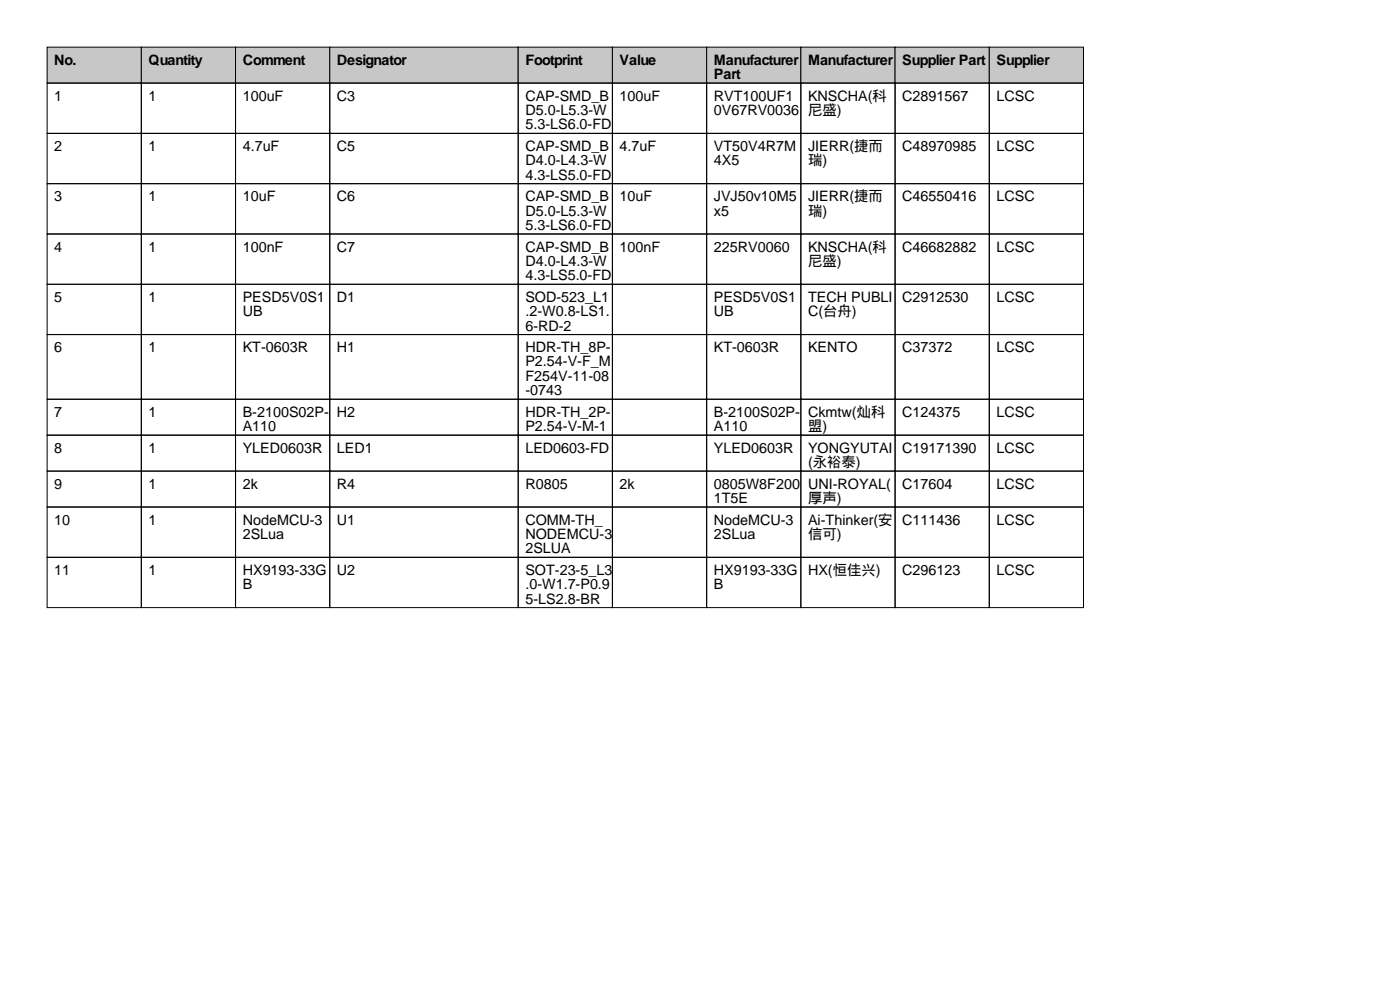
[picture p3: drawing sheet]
<svg xmlns="http://www.w3.org/2000/svg" width="297mm" height="210mm" viewBox="0 0 297 210" stroke-linecap="round" stroke-linejoin="round" font-family="sans-serif">
<defs><g id="words">
<g font-size="3">
<text x="11.5" y="13.7">No.</text>
<text x="31.5" y="13.7">Quantity</text>
<text x="51.5" y="13.7">Comment</text>
<text x="71.5" y="13.7">Designator</text>
<text x="111.5" y="13.7">Footprint</text>
<text x="131.5" y="13.7">Value</text>
<text x="151.5" y="13.7">Manufacturer</text>
<text x="151.5" y="16.8">Part</text>
<text x="171.5" y="13.7">Manufacturer</text>
<text x="191.5" y="13.7">Supplier Part</text>
<text x="211.5" y="13.7">Supplier</text>
<text x="11.5" y="21.3">1</text>
<text x="31.5" y="21.3">1</text>
<text x="51.5" y="21.3">100uF</text>
<text x="71.5" y="21.3">C3</text>
<text x="111.5" y="21.3">CAP-SMD_B</text>
<text x="131.5" y="21.3">100uF</text>
<text x="151.5" y="21.3">RVT100UF1</text>
<text x="171.5" y="21.3">KNSCHA(科</text>
<text x="191.5" y="21.3">C2891567</text>
<text x="211.5" y="21.3">LCSC</text>
<text x="111.5" y="24.4">D5.0-L5.3-W</text>
<text x="111.5" y="27.4">5.3-LS6.0-FD</text>
<text x="151.5" y="24.4">0V67RV0036</text>
<text x="171.5" y="24.4">尼盛)</text>
<text x="11.5" y="32">2</text>
<text x="31.5" y="32">1</text>
<text x="51.5" y="32">4.7uF</text>
<text x="71.5" y="32">C5</text>
<text x="111.5" y="32">CAP-SMD_B</text>
<text x="111.5" y="35.1">D4.0-L4.3-W</text>
<text x="131.5" y="32">4.7uF</text>
<text x="151.5" y="32">VT50V4R7M</text>
<text x="151.5" y="35.1">4X5</text>
<text x="171.5" y="32">JIERR(捷而</text>
<text x="171.5" y="35.1">瑞)</text>
<text x="191.5" y="32">C48970985</text>
<text x="211.5" y="32">LCSC</text>
<text x="111.5" y="38.1">4.3-LS5.0-FD</text>
<text x="11.5" y="42.7">3</text>
<text x="31.5" y="42.7">1</text>
<text x="51.5" y="42.7">10uF</text>
<text x="71.5" y="42.7">C6</text>
<text x="111.5" y="42.7">CAP-SMD_B</text>
<text x="111.5" y="45.7">D5.0-L5.3-W</text>
<text x="131.5" y="42.7">10uF</text>
<text x="151.5" y="42.7">JVJ50v10M5</text>
<text x="151.5" y="45.7">x5</text>
<text x="171.5" y="42.7">JIERR(捷而</text>
<text x="171.5" y="45.7">瑞)</text>
<text x="191.5" y="42.7">C46550416</text>
<text x="211.5" y="42.7">LCSC</text>
<text x="11.5" y="53.3">4</text>
<text x="31.5" y="53.3">1</text>
<text x="51.5" y="53.3">100nF</text>
<text x="71.5" y="53.3">C7</text>
<text x="111.5" y="48.8">5.3-LS6.0-FD</text>
<text x="111.5" y="53.3">CAP-SMD_B</text>
<text x="131.5" y="53.3">100nF</text>
<text x="151.5" y="53.3">225RV0060</text>
<text x="171.5" y="53.3">KNSCHA(科</text>
<text x="191.5" y="53.3">C46682882</text>
<text x="211.5" y="53.3">LCSC</text>
<text x="111.5" y="56.4">D4.0-L4.3-W</text>
<text x="111.5" y="59.4">4.3-LS5.0-FD</text>
<text x="171.5" y="56.4">尼盛)</text>
<text x="11.5" y="64">5</text>
<text x="31.5" y="64">1</text>
<text x="51.5" y="64">PESD5V0S1</text>
<text x="71.5" y="64">D1</text>
<text x="111.5" y="64">SOD-523_L1</text>
<text x="151.5" y="64">PESD5V0S1</text>
<text x="171.5" y="64">TECH PUBLI</text>
<text x="191.5" y="64">C2912530</text>
<text x="211.5" y="64">LCSC</text>
<text x="51.5" y="67.1">UB</text>
<text x="111.5" y="67.1">.2-W0.8-LS1.</text>
<text x="111.5" y="70.1">6-RD-2</text>
<text x="151.5" y="67.1">UB</text>
<text x="171.5" y="67.1">C(台舟)</text>
<text x="11.5" y="74.7">6</text>
<text x="31.5" y="74.7">1</text>
<text x="51.5" y="74.7">KT-0603R</text>
<text x="71.5" y="74.7">H1</text>
<text x="111.5" y="74.7">HDR-TH_8P-</text>
<text x="111.5" y="77.7">P2.54-V-F_M</text>
<text x="151.5" y="74.7">KT-0603R</text>
<text x="171.5" y="74.7">KENTO</text>
<text x="191.5" y="74.7">C37372</text>
<text x="211.5" y="74.7">LCSC</text>
<text x="111.5" y="80.8">F254V-11-08</text>
<text x="111.5" y="83.8">-0743</text>
<text x="11.5" y="88.4">7</text>
<text x="31.5" y="88.4">1</text>
<text x="51.5" y="88.4">B-2100S02P-</text>
<text x="71.5" y="88.4">H2</text>
<text x="111.5" y="88.4">HDR-TH_2P-</text>
<text x="151.5" y="88.4">B-2100S02P-</text>
<text x="171.5" y="88.4">Ckmtw(灿科</text>
<text x="191.5" y="88.4">C124375</text>
<text x="211.5" y="88.4">LCSC</text>
<text x="51.5" y="91.4">A110</text>
<text x="111.5" y="91.4">P2.54-V-M-1</text>
<text x="151.5" y="91.4">A110</text>
<text x="171.5" y="91.4">盟)</text>
<text x="11.5" y="96">8</text>
<text x="31.5" y="96">1</text>
<text x="51.5" y="96">YLED0603R</text>
<text x="71.5" y="96">LED1</text>
<text x="111.5" y="96">LED0603-FD</text>
<text x="151.5" y="96">YLED0603R</text>
<text x="171.5" y="96">YONGYUTAI</text>
<text x="171.5" y="99.1">(永裕泰)</text>
<text x="191.5" y="96">C19171390</text>
<text x="211.5" y="96">LCSC</text>
<text x="11.5" y="103.6">9</text>
<text x="31.5" y="103.6">1</text>
<text x="51.5" y="103.6">2k</text>
<text x="71.5" y="103.6">R4</text>
<text x="111.5" y="103.6">R0805</text>
<text x="131.5" y="103.6">2k</text>
<text x="151.5" y="103.6">0805W8F200</text>
<text x="151.5" y="106.7">1T5E</text>
<text x="171.5" y="103.6">UNI-ROYAL(</text>
<text x="171.5" y="106.7">厚声)</text>
<text x="191.5" y="103.6">C17604</text>
<text x="211.5" y="103.6">LCSC</text>
<text x="11.5" y="111.3">10</text>
<text x="31.5" y="111.3">1</text>
<text x="51.5" y="111.3">NodeMCU-3</text>
<text x="71.5" y="111.3">U1</text>
<text x="111.5" y="111.3">COMM-TH_</text>
<text x="151.5" y="111.3">NodeMCU-3</text>
<text x="171.5" y="111.3">Ai-Thinker(安</text>
<text x="191.5" y="111.3">C111436</text>
<text x="211.5" y="111.3">LCSC</text>
<text x="51.5" y="114.3">2SLua</text>
<text x="111.5" y="114.3">NODEMCU-3</text>
<text x="111.5" y="117.4">2SLUA</text>
<text x="151.5" y="114.3">2SLua</text>
<text x="171.5" y="114.3">信可)</text>
<text x="11.5" y="121.9">11</text>
<text x="31.5" y="121.9">1</text>
<text x="51.5" y="121.9">HX9193-33G</text>
<text x="51.5" y="125">B</text>
<text x="71.5" y="121.9">U2</text>
<text x="111.5" y="121.9">SOT-23-5_L3</text>
<text x="111.5" y="125">.0-W1.7-P0.9</text>
<text x="151.5" y="121.9">HX9193-33G</text>
<text x="151.5" y="125">B</text>
<text x="171.5" y="121.9">HX(恒佳兴)</text>
<text x="191.5" y="121.9">C296123</text>
<text x="211.5" y="121.9">LCSC</text>
<text x="111.5" y="128">5-LS2.8-BR</text>
</g>
</g></defs>
<g fill="#c7c7c7" stroke="#000" stroke-width=".21">
<path d="M10 10h20v7.6h-20z"/>
<path d="M30 10h20v7.6h-20z"/>
<path d="M50 10h20v7.6h-20z"/>
<path d="M70 10h40v7.6h-40z"/>
<path d="M110 10h20v7.6h-20z"/>
<path d="M130 10h20v7.6h-20z"/>
<path d="M150 10h20v7.6h-20z"/>
<path d="M170 10h20v7.6h-20z"/>
<path d="M190 10h20v7.6h-20z"/>
<path d="M210 10h20v7.6h-20z"/>
</g>
<g fill="none" stroke="#000" stroke-width=".21">
<path d="M10 17.6h20v10.7h-20zM30 17.6h20v10.7h-20zM50 17.6h20v10.7h-20zM70 17.6h40v10.7h-40zM110 17.6h20v10.7h-20zM130 17.6h20v10.7h-20zM150 17.6h20v10.7h-20zM170 17.6h20v10.7h-20zM190 17.6h20v10.7h-20zM210 17.6h20v10.7h-20zM10 28.3h20v10.7h-20zM10 39h20v10.6h-20z"/>
<path d="M30 28.3h20v10.7h-20zM30 39h20v10.6h-20zM50 28.3h20v10.7h-20zM50 39h20v10.6h-20zM70 28.3h40v10.7h-40zM70 39h40v10.6h-40zM110 28.3h20v10.7h-20zM110 39h20v10.6h-20zM130 28.3h20v10.7h-20zM130 39h20v10.6h-20zM150 28.3h20v10.7h-20zM150 39h20v10.6h-20z"/>
<path d="M170 28.3h20v10.7h-20zM170 39h20v10.6h-20zM190 28.3h20v10.7h-20zM190 39h20v10.6h-20zM210 28.3h20v10.7h-20zM210 39h20v10.6h-20zM10 49.6h20v10.7h-20zM30 49.6h20v10.7h-20zM50 49.6h20v10.7h-20zM70 49.6h40v10.7h-40zM110 49.6h20v10.7h-20zM130 49.6h20v10.7h-20z"/>
<path d="M150 49.6h20v10.7h-20zM170 49.6h20v10.7h-20zM190 49.6h20v10.7h-20zM210 49.6h20v10.7h-20zM10 60.3h20v10.7h-20zM10 71h20v13.7h-20zM30 60.3h20v10.7h-20zM30 71h20v13.7h-20zM50 60.3h20v10.7h-20zM50 71h20v13.7h-20zM70 60.3h40v10.7h-40zM70 71h40v13.7h-40z"/>
<path d="M110 60.3h20v10.7h-20zM110 71h20v13.7h-20zM130 60.3h20v10.7h-20zM130 71h20v13.7h-20zM150 60.3h20v10.7h-20zM150 71h20v13.7h-20zM170 60.3h20v10.7h-20zM170 71h20v13.7h-20zM190 60.3h20v10.7h-20zM190 71h20v13.7h-20zM210 60.3h20v10.7h-20zM210 71h20v13.7h-20z"/>
<path d="M10 84.7h20v7.6h-20zM10 92.3h20v7.6h-20zM10 99.9h20v7.6h-20zM30 84.7h20v7.6h-20zM30 92.3h20v7.6h-20zM30 99.9h20v7.6h-20zM50 84.7h20v7.6h-20zM50 92.3h20v7.6h-20zM50 99.9h20v7.6h-20zM70 84.7h40v7.6h-40zM70 92.3h40v7.6h-40zM70 99.9h40v7.6h-40z"/>
<path d="M110 84.7h20v7.6h-20zM110 92.3h20v7.6h-20zM110 99.9h20v7.6h-20zM130 84.7h20v7.6h-20zM130 92.3h20v7.6h-20zM130 99.9h20v7.6h-20zM150 84.7h20v7.6h-20zM150 92.3h20v7.6h-20zM150 99.9h20v7.6h-20zM170 84.7h20v7.6h-20zM170 92.3h20v7.6h-20zM170 99.9h20v7.6h-20z"/>
<path d="M190 84.7h20v7.6h-20zM190 92.3h20v7.6h-20zM190 99.9h20v7.6h-20zM210 84.7h20v7.6h-20zM210 92.3h20v7.6h-20zM210 99.9h20v7.6h-20zM10 107.5h20v10.7h-20zM10 118.2h20v10.7h-20zM30 107.5h20v10.7h-20zM30 118.2h20v10.7h-20zM50 107.5h20v10.7h-20zM50 118.2h20v10.7h-20z"/>
<path d="M70 107.5h40v10.7h-40zM70 118.2h40v10.7h-40zM110 107.5h20v10.7h-20zM110 118.2h20v10.7h-20zM130 107.5h20v10.7h-20zM130 118.2h20v10.7h-20zM150 107.5h20v10.7h-20zM150 118.2h20v10.7h-20zM170 107.5h20v10.7h-20zM170 118.2h20v10.7h-20zM190 107.5h20v10.7h-20zM190 118.2h20v10.7h-20z"/>
<path d="M210 107.5h20v10.7h-20zM210 118.2h20v10.7h-20z"/>
</g>
<use href="#words"/>
</svg>
